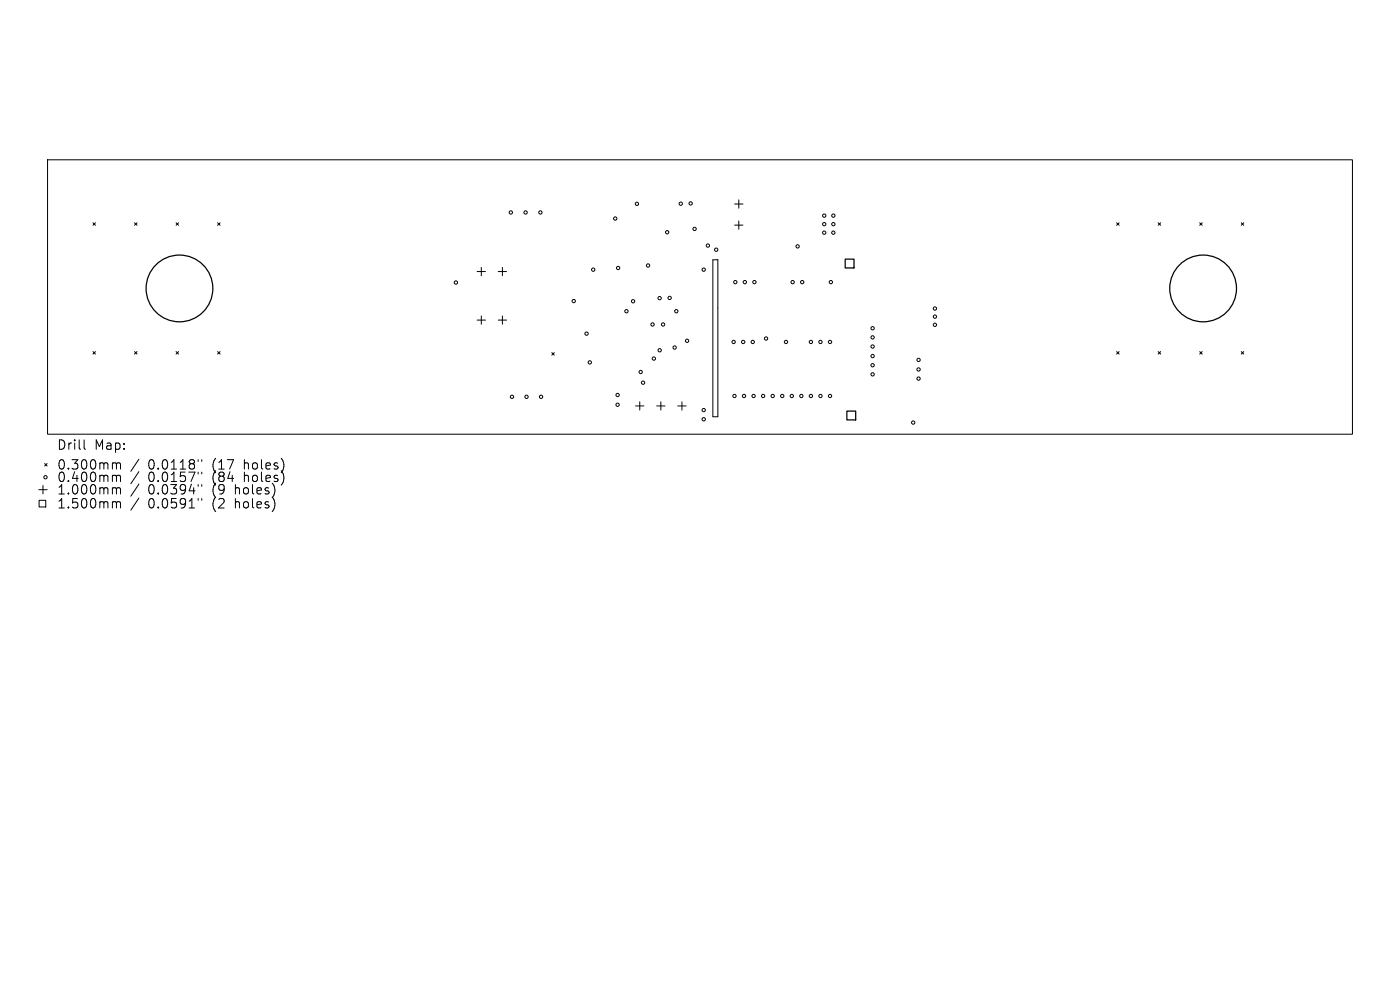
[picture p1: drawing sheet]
<svg xmlns="http://www.w3.org/2000/svg" width="297mm" height="210mm" viewBox="0 0 297 210" stroke-linecap="round" stroke-linejoin="round" font-family="sans-serif">
<defs><g id="words">
<g font-size="2.8">
<text x="12" y="95.6">Drill</text>
<text x="19.9" y="95.6">Map:</text>
<text x="12" y="99.8">0.300mm</text>
<text x="31.2" y="99.8">0.0118&quot;</text>
<text x="44.9" y="99.8">(17</text>
<text x="51.6" y="99.8">holes)</text>
<text x="12" y="102.5">0.400mm</text>
<text x="12" y="105.1">1.000mm</text>
<text x="31.2" y="102.5">0.0157&quot;</text>
<text x="31.2" y="105.1">0.0394&quot;</text>
<text x="44.9" y="102.5">(84</text>
<text x="44.9" y="105.1">(9</text>
<text x="49.7" y="105.1">holes)</text>
<text x="51.6" y="102.5">holes)</text>
<text x="12" y="108.1">1.500mm</text>
<text x="31.2" y="108.1">0.0591&quot;</text>
<text x="44.9" y="108.1">(2</text>
<text x="49.7" y="108.1">holes)</text>
</g>
</g></defs>
<g fill="none" stroke="#000" stroke-width=".21">
<path d="M10.1 33.9h276.8v58.2h-276.8zM19.7 47.3l.6 .5M20.3 47.3l-.6 .5M28.5 47.3l.6 .5M29.1 47.3l-.6 .5M37.4 47.3l.5 .5M37.9 47.3l-.5 .5M46.2 47.3l.5 .5M46.7 47.3l-.5 .5M101.2 57.6h1.8M102.1 56.7v1.8M105.7 57.6h1.8"/>
<path d="M106.6 56.7v1.8M151.2 55.1h1.1v33.3h-1.1zM155.8 43.3h1.8M155.8 47.8h1.8M156.7 42.4v1.8M156.7 46.9v1.7M236.9 47.3l.5 .5M237.4 47.3l-.5 .5M245.7 47.3l.5 .5M246.2 47.3l-.5 .5M254.5 47.3l.5 .5M255 47.3l-.5 .5"/>
<path d="M263.3 47.3l.6 .5M263.9 47.3l-.6 .5M19.7 74.6l.6 .5M20.3 74.6l-.6 .5M28.5 74.6l.6 .5M29.1 74.6l-.6 .5M37.4 74.6l.5 .5M37.9 74.6l-.5 .5M46.2 74.6l.5 .5M46.7 74.6l-.5 .5M101.2 67.9h1.8M102.1 67v1.8"/>
<path d="M105.7 67.9h1.8M106.6 67v1.8M117.1 74.8l.5 .5M117.6 74.8l-.5 .5M236.9 74.6l.5 .5M237.4 74.6l-.5 .5M245.7 74.6l.5 .5M246.2 74.6l-.5 .5M254.5 74.6l.5 .5M255 74.6l-.5 .5M263.3 74.6l.6 .5M263.9 74.6l-.6 .5"/>
<path d="M9.5 98.3l.5 .6M10 98.3l-.5 .6M17.8 93.3v1.7l.3 .3M24.1 98.2h.3l.3 .3M24.7 98.5l.3-.3 .5 .1 .1 1.2M24.7 98.5v1M29.5 97.4l-1.7 2.6M42 97.5v.4M42.8 97.5v.4M59.9 97.6l.3 1-.3 1.3M134.8 86.1h1.8M135.7 85.2v1.8"/>
<path d="M139.3 86.1h1.8M140.2 85.2v1.8M143.8 86.1h1.8M144.7 85.2v1.8M8.2 103.9h1.8M8.3 106.1h1.4v1.4h-1.4zM9.1 103v1.8M24.1 100.8h.3l.3 .3M24.1 103.5h.3l.3 .2M24.1 106.4h.3l.3 .3M24.7 101.1v1M24.7 103.7v1.1"/>
<path d="M24.7 106.7v1.1M24.7 101.1l.3-.3 .5 .1 .1 1.2M24.7 103.7l.3-.2 .5 .1 .1 1.2M24.7 106.7l.3-.3 .5 .1 .1 1.3M29.5 100.1l-1.7 2.5M29.5 102.7l-1.7 2.6M29.5 105.7l-1.7 2.5M42 100.1v.4M42 102.8v.4M42 105.8v.3M42.8 100.1v.4M42.8 102.8v.4"/>
<path d="M42.8 105.8v.3M58 105.8l.3 1-.3 1.3M58.3 103.8l-.3 1.4M59.9 100.2l.3 1-.3 1.3"/>
<circle cx="96.7" cy="59.9" r=".35"/>
<circle cx="108.4" cy="45.1" r=".35"/>
<circle cx="111.5" cy="45.1" r=".35"/>
<circle cx="114.6" cy="45.1" r=".35"/>
<circle cx="125.8" cy="57.2" r=".35"/>
<circle cx="130.5" cy="46.4" r=".35"/>
<circle cx="131.1" cy="56.8" r=".35"/>
<circle cx="135.1" cy="43.2" r=".35"/>
<circle cx="137.5" cy="56.3" r=".35"/>
<circle cx="141.5" cy="49.3" r=".35"/>
<circle cx="144.4" cy="43.2" r=".35"/>
<circle cx="146.5" cy="43.2" r=".35"/>
<circle cx="147.4" cy="48.6" r=".35"/>
<circle cx="149.3" cy="57.2" r=".35"/>
<circle cx="150.2" cy="52.1" r=".35"/>
<circle cx="151.9" cy="53" r=".35"/>
<circle cx="156" cy="59.8" r=".35"/>
<circle cx="158" cy="59.8" r=".35"/>
<circle cx="160" cy="59.8" r=".35"/>
<circle cx="168.2" cy="59.8" r=".35"/>
<circle cx="169.2" cy="52.3" r=".35"/>
<circle cx="170.2" cy="59.8" r=".35"/>
<circle cx="174.9" cy="49.4" r=".35"/>
<circle cx="174.9" cy="45.7" r=".35"/>
<circle cx="174.9" cy="47.6" r=".35"/>
<circle cx="176.3" cy="59.8" r=".35"/>
<circle cx="176.8" cy="49.4" r=".35"/>
<circle cx="176.8" cy="45.7" r=".35"/>
<circle cx="176.8" cy="47.6" r=".35"/>
<circle cx="121.7" cy="63.9" r=".35"/>
<circle cx="124.4" cy="70.8" r=".35"/>
<circle cx="125.1" cy="76.9" r=".35"/>
<circle cx="132.9" cy="66" r=".35"/>
<circle cx="134.3" cy="63.9" r=".35"/>
<circle cx="135.9" cy="78.9" r=".35"/>
<circle cx="138.4" cy="68.8" r=".35"/>
<circle cx="138.7" cy="76.1" r=".35"/>
<circle cx="139.9" cy="63.2" r=".35"/>
<circle cx="139.9" cy="74.3" r=".35"/>
<circle cx="140.7" cy="68.8" r=".35"/>
<circle cx="142.1" cy="63.2" r=".35"/>
<circle cx="143.1" cy="73.7" r=".35"/>
<circle cx="143.5" cy="66" r=".35"/>
<circle cx="145.8" cy="72.3" r=".35"/>
<circle cx="155.6" cy="72.5" r=".35"/>
<circle cx="157.7" cy="72.5" r=".35"/>
<circle cx="159.7" cy="72.5" r=".35"/>
<circle cx="162.5" cy="71.8" r=".35"/>
<circle cx="166.7" cy="72.5" r=".35"/>
<circle cx="172" cy="72.5" r=".35"/>
<circle cx="174.1" cy="72.5" r=".35"/>
<circle cx="176.1" cy="72.5" r=".35"/>
<circle cx="185.1" cy="69.6" r=".35"/>
<circle cx="185.1" cy="73.5" r=".35"/>
<circle cx="185.1" cy="79.4" r=".35"/>
<circle cx="185.1" cy="75.5" r=".35"/>
<circle cx="185.1" cy="71.6" r=".35"/>
<circle cx="185.1" cy="77.5" r=".35"/>
<circle cx="194.9" cy="78.4" r=".35"/>
<circle cx="194.9" cy="76.3" r=".35"/>
<circle cx="198.3" cy="67.2" r=".35"/>
<circle cx="198.3" cy="65.4" r=".35"/>
<circle cx="198.3" cy="68.9" r=".35"/>
<circle cx="108.6" cy="84.2" r=".35"/>
<circle cx="111.7" cy="84.2" r=".35"/>
<circle cx="114.8" cy="84.2" r=".35"/>
<circle cx="131" cy="83.8" r=".35"/>
<circle cx="131" cy="85.9" r=".35"/>
<circle cx="136.4" cy="81.2" r=".35"/>
<circle cx="149.3" cy="88.9" r=".35"/>
<circle cx="149.3" cy="87" r=".35"/>
<circle cx="155.8" cy="84" r=".35"/>
<circle cx="157.8" cy="84" r=".35"/>
<circle cx="159.9" cy="84" r=".35"/>
<circle cx="161.9" cy="84" r=".35"/>
<circle cx="163.9" cy="84" r=".35"/>
<circle cx="165.9" cy="84" r=".35"/>
<circle cx="168" cy="84" r=".35"/>
<circle cx="170" cy="84" r=".35"/>
<circle cx="172" cy="84" r=".35"/>
<circle cx="174.1" cy="84" r=".35"/>
<circle cx="176.1" cy="84" r=".35"/>
<circle cx="193.7" cy="89.6" r=".35"/>
<circle cx="194.9" cy="80.3" r=".35"/>
<circle cx="9.6" cy="101.2" r=".35"/>
</g>
<g fill="none" stroke="#000" stroke-width=".26">
<path d="M179.3 55h1.9v1.8h-1.9zM179.7 87.2h1.8v1.9h-1.8z"/>
<circle cx="38.1" cy="61.2" r="7.1"/>
<circle cx="255.2" cy="61.2" r="7.1"/>
</g>
<use href="#words"/>
</svg>
